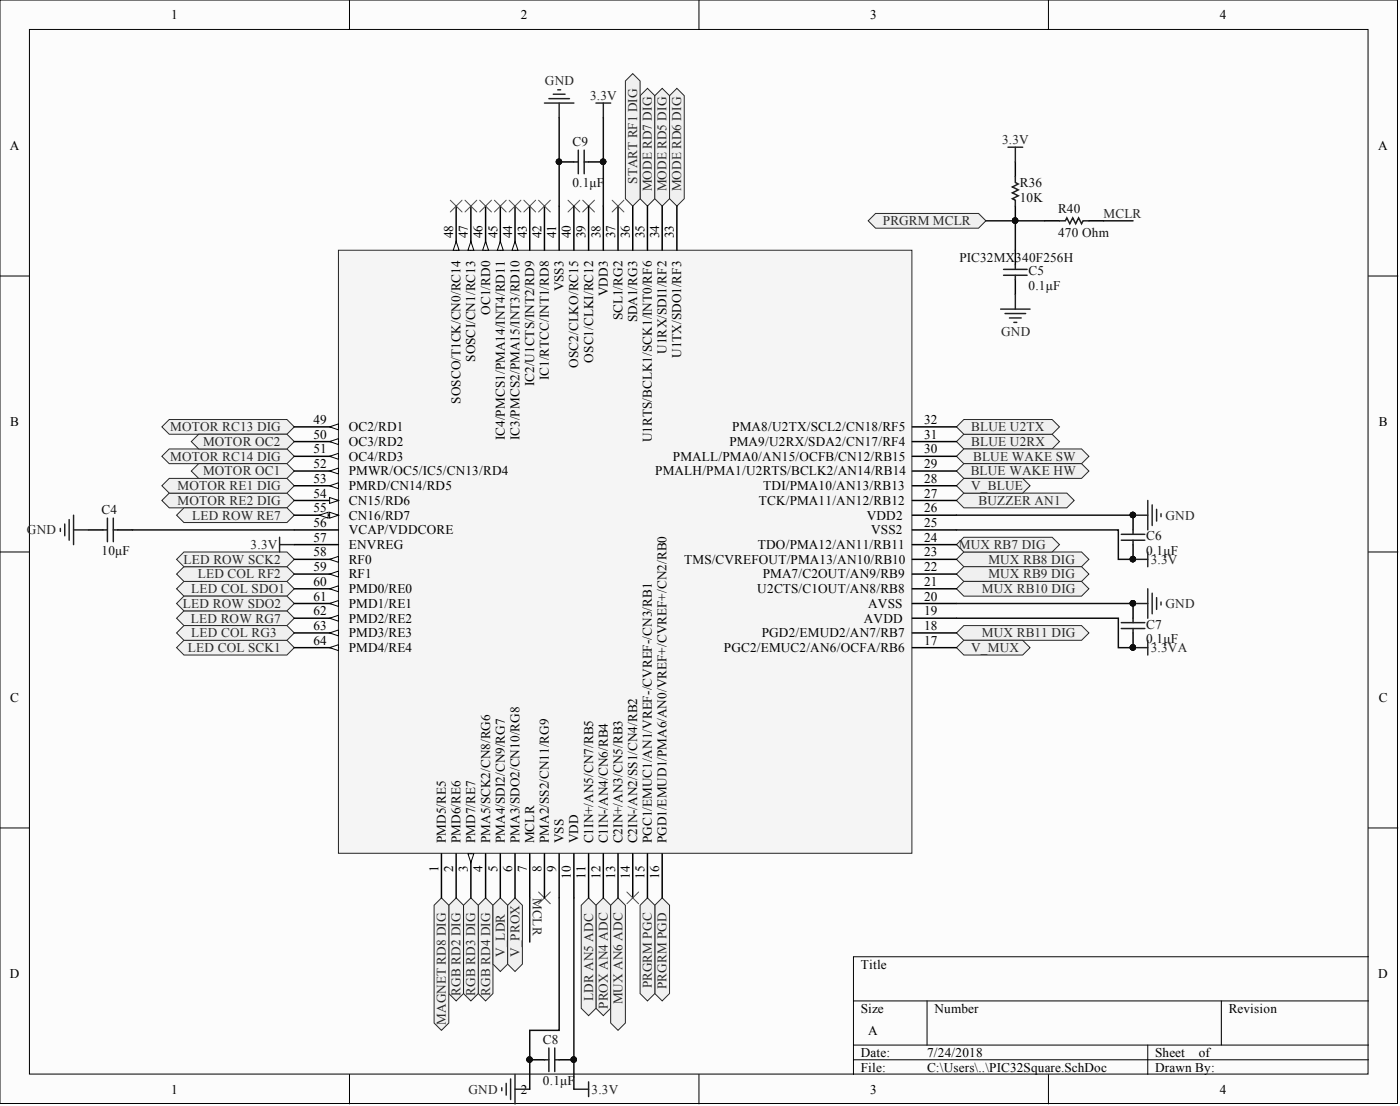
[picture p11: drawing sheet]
<svg xmlns="http://www.w3.org/2000/svg" width="241mm" height="190mm" viewBox="0 0 241 190" stroke-linecap="round" stroke-linejoin="round" font-family="sans-serif">
<defs><g id="words">
<g font-size="2.3">
<text x="29.5" y="3.3">1</text>
<text x="89.8" y="3.3">2</text>
<text x="150" y="3.3">3</text>
<text x="210.3" y="3.3">4</text>
<text x="1.7" y="25.8">A</text>
<text x="237.6" y="25.8">A</text>
<text x="78.1" y="41.1" transform="rotate(-90 78.1 41.1)">48</text>
<text x="80.7" y="41.1" transform="rotate(-90 80.7 41.1)">47</text>
<text x="83.2" y="41.1" transform="rotate(-90 83.2 41.1)">46</text>
<text x="85.7" y="41.1" transform="rotate(-90 85.7 41.1)">45</text>
<text x="88.3" y="41.1" transform="rotate(-90 88.3 41.1)">44</text>
<text x="90.8" y="41.1" transform="rotate(-90 90.8 41.1)">43</text>
<text x="93.3" y="41.1" transform="rotate(-90 93.3 41.1)">42</text>
<text x="95.9" y="41.1" transform="rotate(-90 95.9 41.1)">41</text>
<text x="98.4" y="41.1" transform="rotate(-90 98.4 41.1)">40</text>
<text x="100.9" y="41.1" transform="rotate(-90 100.9 41.1)">39</text>
<text x="103.5" y="41.1" transform="rotate(-90 103.5 41.1)">38</text>
<text x="106" y="41.1" transform="rotate(-90 106 41.1)">37</text>
<text x="108.6" y="41.1" transform="rotate(-90 108.6 41.1)">36</text>
<text x="111.1" y="41.1" transform="rotate(-90 111.1 41.1)">35</text>
<text x="113.6" y="41.1" transform="rotate(-90 113.6 41.1)">34</text>
<text x="116.2" y="41.1" transform="rotate(-90 116.2 41.1)">33</text>
<text x="97.1" y="50.2" transform="rotate(-90 97.1 50.2)">VSS3</text>
<text x="104.7" y="51" transform="rotate(-90 104.7 51)">VDD3</text>
<text x="84.5" y="54.2" transform="rotate(-90 84.5 54.2)">OC1/RD0</text>
<text x="107.3" y="55.2" transform="rotate(-90 107.3 55.2)">SCL1/RG2</text>
<text x="109.8" y="55.5" transform="rotate(-90 109.8 55.5)">SDA1/RG3</text>
<text x="81.9" y="62.3" transform="rotate(-90 81.9 62.3)">SOSCI/CN1/RC13</text>
<text x="94.6" y="65.5" transform="rotate(-90 94.6 65.5)">IC1/RTCC/INT1/RD8</text>
<text x="99.7" y="63.3" transform="rotate(-90 99.7 63.3)">OSC2/CLKO/RC15</text>
<text x="102.2" y="62.5" transform="rotate(-90 102.2 62.5)">OSC1/CLKI/RC12</text>
<text x="114.9" y="60.9" transform="rotate(-90 114.9 60.9)">U1RX/SDI1/RF2</text>
<text x="117.4" y="61.7" transform="rotate(-90 117.4 61.7)">U1TX/SDO1/RF3</text>
<text x="79.4" y="69.6" transform="rotate(-90 79.4 69.6)">SOSCO/T1CK/CN0/RC14</text>
<text x="92.1" y="66.5" transform="rotate(-90 92.1 66.5)">IC2/U1CTS/INT2/RD9</text>
<text x="1.8" y="73.4">B</text>
<text x="54" y="73">49</text>
<text x="54" y="75.6">50</text>
<text x="60.1" y="74.3">OC2/RD1</text>
<text x="60.1" y="76.8">OC3/RD2</text>
<text x="87" y="75.8" transform="rotate(-90 87 75.8)">IC4/PMCS1/PMA14/INT4/RD11</text>
<text x="89.5" y="75.8" transform="rotate(-90 89.5 75.8)">IC3/PMCS2/PMA15/INT3/RD10</text>
<text x="112.4" y="76.1" transform="rotate(-90 112.4 76.1)">U1RTS/BCLK1/SCK1/INT0/RF6</text>
<text x="125.7" y="76.8">PMA9/U2RX/SDA2/CN17/RF4</text>
<text x="126.2" y="74.3">PMA8/U2TX/SCL2/CN18/RF5</text>
<text x="159.3" y="75.6">31</text>
<text x="159.3" y="73">32</text>
<text x="237.6" y="73.4">B</text>
<text x="54" y="78.1">51</text>
<text x="54" y="80.6">52</text>
<text x="54" y="83.2">53</text>
<text x="60.1" y="79.4">OC4/RD3</text>
<text x="60.1" y="81.9">PMWR/OC5/IC5/CN13/RD4</text>
<text x="112.9" y="81.9">PMALH/PMA1/U2RTS/BCLK2/AN14/RB14</text>
<text x="116" y="79.4">PMALL/PMA0/AN15/OCFB/CN12/RB15</text>
<text x="159.3" y="83.2">28</text>
<text x="159.3" y="80.6">29</text>
<text x="159.3" y="78.1">30</text>
<text x="54" y="85.7">54</text>
<text x="54" y="88.2">55</text>
<text x="60.1" y="84.4">PMRD/CN14/RD5</text>
<text x="60.1" y="87">CN15/RD6</text>
<text x="60.1" y="89.5">CN16/RD7</text>
<text x="130.8" y="87">TCK/PMA11/AN12/RB12</text>
<text x="131.5" y="84.4">TDI/PMA10/AN13/RB13</text>
<text x="149.4" y="89.5">VDD2</text>
<text x="159.3" y="88.2">26</text>
<text x="159.3" y="85.7">27</text>
<text x="54" y="90.8">56</text>
<text x="54" y="93.3">57</text>
<text x="54" y="95.8">58</text>
<text x="60.1" y="92">VCAP/VDDCORE</text>
<text x="60.1" y="94.6">ENVREG</text>
<text x="130.6" y="94.6">TDO/PMA12/AN11/RB11</text>
<text x="150.1" y="92">VSS2</text>
<text x="159.3" y="95.8">23</text>
<text x="159.3" y="93.3">24</text>
<text x="159.3" y="90.8">25</text>
<text x="54" y="98.4">59</text>
<text x="54" y="100.9">60</text>
<text x="60.1" y="97.1">RF0</text>
<text x="60.1" y="99.6">RF1</text>
<text x="117.9" y="97.1">TMS/CVREFOUT/PMA13/AN10/RB10</text>
<text x="131.5" y="99.6">PMA7/C2OUT/AN9/RB9</text>
<text x="159.3" y="100.9">21</text>
<text x="159.3" y="98.4">22</text>
<text x="54" y="103.4">61</text>
<text x="54" y="106">62</text>
<text x="60.1" y="102.2">PMD0/RE0</text>
<text x="60.1" y="104.7">PMD1/RE1</text>
<text x="60.1" y="107.2">PMD2/RE2</text>
<text x="130.5" y="102.2">U2CTS/C1OUT/AN8/RB8</text>
<text x="148.9" y="107.2">AVDD</text>
<text x="149.6" y="104.7">AVSS</text>
<text x="159.3" y="106">19</text>
<text x="159.3" y="103.4">20</text>
<text x="54" y="108.5">63</text>
<text x="54" y="111">64</text>
<text x="60.1" y="109.8">PMD3/RE3</text>
<text x="60.1" y="112.3">PMD4/RE4</text>
<text x="124.8" y="112.3">PGC2/EMUC2/AN6/OCFA/RB6</text>
<text x="131.3" y="109.8">PGD2/EMUD2/AN7/RB7</text>
<text x="159.3" y="108.5">18</text>
<text x="159.3" y="111">17</text>
<text x="1.8" y="120.9">C</text>
<text x="237.6" y="120.9">C</text>
<text x="76.8" y="145.3" transform="rotate(-90 76.8 145.3)">PMD5/RE5</text>
<text x="79.4" y="145.3" transform="rotate(-90 79.4 145.3)">PMD6/RE6</text>
<text x="81.9" y="145.3" transform="rotate(-90 81.9 145.3)">PMD7/RE7</text>
<text x="84.5" y="145.3" transform="rotate(-90 84.5 145.3)">PMA5/SCK2/CN8/RG6</text>
<text x="87" y="145.3" transform="rotate(-90 87 145.3)">PMA4/SDI2/CN9/RG7</text>
<text x="89.5" y="145.3" transform="rotate(-90 89.5 145.3)">PMA3/SDO2/CN10/RG8</text>
<text x="92.1" y="145.3" transform="rotate(-90 92.1 145.3)">MCLR</text>
<text x="94.6" y="145.3" transform="rotate(-90 94.6 145.3)">PMA2/SS2/CN11/RG9</text>
<text x="97.1" y="145.3" transform="rotate(-90 97.1 145.3)">VSS</text>
<text x="99.7" y="145.3" transform="rotate(-90 99.7 145.3)">VDD</text>
<text x="102.2" y="145.3" transform="rotate(-90 102.2 145.3)">C1IN+/AN5/CN7/RB5</text>
<text x="104.7" y="145.3" transform="rotate(-90 104.7 145.3)">C1IN-/AN4/CN6/RB4</text>
<text x="107.3" y="145.3" transform="rotate(-90 107.3 145.3)">C2IN+/AN3/CN5/RB3</text>
<text x="109.8" y="145.3" transform="rotate(-90 109.8 145.3)">C2IN-/AN2/SS1/CN4/RB2</text>
<text x="112.4" y="145.3" transform="rotate(-90 112.4 145.3)">PGC1/EMUC1/AN1/VREF-/CVREF-/CN3/RB1</text>
<text x="114.9" y="145.3" transform="rotate(-90 114.9 145.3)">PGD1/EMUD1/PMA6/AN0/VREF+/CVREF+/CN2/RB0</text>
<text x="75.6" y="150.3" transform="rotate(-90 75.6 150.3)">1</text>
<text x="78.1" y="150.3" transform="rotate(-90 78.1 150.3)">2</text>
<text x="80.7" y="150.3" transform="rotate(-90 80.7 150.3)">3</text>
<text x="83.2" y="150.3" transform="rotate(-90 83.2 150.3)">4</text>
<text x="85.7" y="150.3" transform="rotate(-90 85.7 150.3)">5</text>
<text x="88.3" y="150.3" transform="rotate(-90 88.3 150.3)">6</text>
<text x="90.8" y="150.3" transform="rotate(-90 90.8 150.3)">7</text>
<text x="93.3" y="150.3" transform="rotate(-90 93.3 150.3)">8</text>
<text x="95.9" y="150.3" transform="rotate(-90 95.9 150.3)">9</text>
<text x="98.4" y="151.4" transform="rotate(-90 98.4 151.4)">10</text>
<text x="100.9" y="151.4" transform="rotate(-90 100.9 151.4)">11</text>
<text x="103.5" y="151.4" transform="rotate(-90 103.5 151.4)">12</text>
<text x="106" y="151.4" transform="rotate(-90 106 151.4)">13</text>
<text x="108.6" y="151.4" transform="rotate(-90 108.6 151.4)">14</text>
<text x="111.1" y="151.4" transform="rotate(-90 111.1 151.4)">15</text>
<text x="113.6" y="151.4" transform="rotate(-90 113.6 151.4)">16</text>
<text x="148.4" y="166.8">Title</text>
<text x="1.7" y="168.4">D</text>
<text x="237.6" y="168.4">D</text>
<text x="148.4" y="174.4">Size</text>
<text x="149.6" y="178.2">A</text>
<text x="161.1" y="174.4">Number</text>
<text x="211.8" y="174.4">Revision</text>
<text x="148.4" y="182">Date:</text>
<text x="148.4" y="184.6">File:</text>
<text x="159.8" y="182">7/24/2018</text>
<text x="159.8" y="184.6">C:\Users\..\PIC32Square.SchDoc</text>
<text x="199.1" y="182">Sheet</text>
<text x="199.1" y="184.6">Drawn By:</text>
<text x="206.6" y="182">of</text>
<text x="29.5" y="188.4">1</text>
<text x="89.8" y="188.4">2</text>
<text x="150" y="188.4">3</text>
<text x="210.3" y="188.4">4</text>
</g>
<g font-size="2.3" fill="#262626">
<text x="93.9" y="14.7">GND</text>
<text x="101.7" y="17.2">3.3V</text>
<text x="172.7" y="24.9">3.3V</text>
<text x="109.8" y="31.6" transform="rotate(-90 109.8 31.6)">START RF1 DIG</text>
<text x="112.4" y="33" transform="rotate(-90 112.4 33)">MODE RD7 DIG</text>
<text x="114.9" y="33" transform="rotate(-90 114.9 33)">MODE RD5 DIG</text>
<text x="117.4" y="33" transform="rotate(-90 117.4 33)">MODE RD6 DIG</text>
<text x="152.2" y="38.8">PRGRM MCLR</text>
<text x="190.2" y="37.5">MCLR</text>
<text x="172.5" y="57.8">GND</text>
<text x="29.3" y="74.3">MOTOR RC13 DIG</text>
<text x="35" y="76.8">MOTOR OC2</text>
<text x="167.4" y="76.8">BLUE U2RX</text>
<text x="167.4" y="74.3">BLUE U2TX</text>
<text x="29.3" y="79.4">MOTOR RC14 DIG</text>
<text x="35" y="81.9">MOTOR OC1</text>
<text x="167.3" y="81.9">BLUE WAKE HW</text>
<text x="167.7" y="79.4">BLUE WAKE SW</text>
<text x="30.6" y="87">MOTOR RE2 DIG</text>
<text x="30.6" y="84.4">MOTOR RE1 DIG</text>
<text x="33.1" y="89.5">LED ROW RE7</text>
<text x="167.4" y="84.4">V_BLUE</text>
<text x="168.7" y="87">BUZZER AN1</text>
<text x="200.9" y="89.5">GND</text>
<text x="4.6" y="92">GND</text>
<text x="43.2" y="94.6">3.3V</text>
<text x="165.3" y="94.6">MUX RB7 DIG</text>
<text x="31.6" y="97.1">LED ROW SCK2</text>
<text x="34.1" y="99.6">LED COL RF2</text>
<text x="170.4" y="97.1">MUX RB8 DIG</text>
<text x="170.4" y="99.6">MUX RB9 DIG</text>
<text x="198.3" y="97.1">3.3V</text>
<text x="31.5" y="104.7">LED ROW SDO2</text>
<text x="32.9" y="107.2">LED ROW RG7</text>
<text x="33" y="102.2">LED COL SDO1</text>
<text x="169.3" y="102.2">MUX RB10 DIG</text>
<text x="200.9" y="104.7">GND</text>
<text x="32.4" y="112.3">LED COL SCK1</text>
<text x="33" y="109.8">LED COL RG3</text>
<text x="167.4" y="112.3">V_MUX</text>
<text x="169.3" y="109.8">MUX RB11 DIG</text>
<text x="198.3" y="112.3">3.3VA</text>
<text x="91.8" y="154.7" transform="rotate(90 91.8 154.7)">MCLR</text>
<text x="87" y="164.8" transform="rotate(-90 87 164.8)">V_LDR</text>
<text x="89.5" y="164.8" transform="rotate(-90 89.5 164.8)">V_PROX</text>
<text x="79.4" y="171.5" transform="rotate(-90 79.4 171.5)">RGB RD2 DIG</text>
<text x="81.9" y="171.5" transform="rotate(-90 81.9 171.5)">RGB RD3 DIG</text>
<text x="84.5" y="171.5" transform="rotate(-90 84.5 171.5)">RGB RD4 DIG</text>
<text x="102.2" y="172.4" transform="rotate(-90 102.2 172.4)">LDR AN5 ADC</text>
<text x="104.7" y="173.8" transform="rotate(-90 104.7 173.8)">PROX AN4 ADC</text>
<text x="107.3" y="173" transform="rotate(-90 107.3 173)">MUX AN6 ADC</text>
<text x="112.4" y="170.2" transform="rotate(-90 112.4 170.2)">PRGRM PGC</text>
<text x="114.9" y="170.4" transform="rotate(-90 114.9 170.4)">PRGRM PGD</text>
<text x="76.8" y="176.5" transform="rotate(-90 76.8 176.5)">MAGNET RD8 DIG</text>
<text x="80.7" y="188.4">GND</text>
<text x="102" y="188.4">3.3V</text>
</g>
<g font-size="2.3" fill="#0e0e0e">
<text x="98.7" y="25.1">C9</text>
<text x="98.7" y="32.2">0.1μF</text>
<text x="175.8" y="32.2">R36</text>
<text x="175.8" y="34.7">10K</text>
<text x="182.4" y="36.8">R40</text>
<text x="182.4" y="40.8">470 Ohm</text>
<text x="165.4" y="45.1">PIC32MX340F256H</text>
<text x="177.3" y="47.4">C5</text>
<text x="177.3" y="49.9">0.1μF</text>
<text x="17.5" y="88.5">C4</text>
<text x="17.5" y="95.6">10μF</text>
<text x="197.6" y="93">C6</text>
<text x="197.6" y="95.6">0.1μF</text>
<text x="197.6" y="108.3">C7</text>
<text x="197.6" y="110.8">0.1μF</text>
<text x="93.6" y="179.8">C8</text>
<text x="93.6" y="186.9">0.1μF</text>
</g>
</g></defs>
<g fill="#fcfcfc" stroke="#000" stroke-width=".17">
<path d="M0 0h240.9v190.1h-240.9z"/>
<path d="M5.1 5.1h230.7v179.9h-230.7z"/>
</g>
<g fill="none" stroke="#000" stroke-width=".17">
<path d="M60.2 0v5.1M120.5 0v5.1M180.7 0v5.1M0 47.5h5.1M235.9 47.5h5M0 95.1h5.1M235.9 95.1h5M0 142.6h5.1M235.9 142.6h5M147.1 172.4h88.8M159.8 172.4v7.6M210.5 172.4v7.6"/>
<path d="M235.9 164.8h-88.8v20.3M60.2 185.1v5M120.5 185.1v5M147.1 180h88.8M147.1 182.5h88.8M180.7 185.1v5M197.8 180v5.1"/>
</g>
<g fill="#f0f0f0" stroke="#262626" stroke-width=".17">
<path d="M30.4 101.4l1.3-1.3h17.8l1.2 1.3-1.2 1.3h-17.8z" fill-rule="evenodd"/>
<path d="M30.4 111.6l1.3-1.3h17.8l1.2 1.3-1.2 1.2h-17.8z" fill-rule="evenodd"/>
<path d="M30.4 106.5l1.3-1.3h17.8l1.2 1.3-1.2 1.3h-17.8z" fill-rule="evenodd"/>
<path d="M110.3 16.5l1.3-1.3 1.3 1.3v17.7l-1.3 1.3-1.3-1.3z" fill-rule="evenodd"/>
<path d="M115.4 16.5l1.3-1.3 1.2 1.3v17.7l-1.2 1.3-1.3-1.3z" fill-rule="evenodd"/>
<path d="M112.9 16.5l1.2-1.3 1.3 1.3v17.7l-1.3 1.3-1.2-1.3z" fill-rule="evenodd"/>
<path d="M82.4 155.9l1.3-1.2 1.3 1.2v15.2l-1.3 1.3-1.3-1.3z" fill-rule="evenodd"/>
<path d="M79.9 155.9l1.3-1.2 1.2 1.2v15.2l-1.2 1.3-1.3-1.3z" fill-rule="evenodd"/>
<path d="M77.4 155.9l1.2-1.2 1.3 1.2v15.2l-1.3 1.3-1.2-1.3z" fill-rule="evenodd"/>
<path d="M27.9 78.6l1.3-1.3h20.3l1.2 1.3-1.2 1.3h-20.3z" fill-rule="evenodd"/>
<path d="M27.9 73.5l1.3-1.2h20.3l1.2 1.2-1.2 1.3h-20.3z" fill-rule="evenodd"/>
<path d="M27.9 86.2l1.3-1.3h20.3l1.2 1.3-1.2 1.3h-20.3z" fill-rule="evenodd"/>
<path d="M27.9 83.7l1.3-1.3h20.3l1.2 1.3-1.2 1.2h-20.3z" fill-rule="evenodd"/>
<path d="M30.4 109l1.3-1.2h17.8l1.2 1.2-1.2 1.3h-17.8z" fill-rule="evenodd"/>
<path d="M30.4 88.7l1.3-1.2h17.8l1.2 1.2-1.2 1.3h-17.8z" fill-rule="evenodd"/>
<path d="M30.4 98.9l1.3-1.3h17.8l1.2 1.3-1.2 1.2h-17.8z" fill-rule="evenodd"/>
<path d="M74.8 155.9l1.3-1.2 1.3 1.2v20.3l-1.3 1.3-1.3-1.3z" fill-rule="evenodd"/>
<path d="M30.4 103.9l1.3-1.2h17.8l1.2 1.2-1.2 1.3h-17.8z" fill-rule="evenodd"/>
<path d="M30.4 96.3l1.3-1.2h17.8l1.2 1.2-1.2 1.3h-17.8z" fill-rule="evenodd"/>
<path d="M33 76.1l1.2-1.3h15.3l1.2 1.3-1.2 1.2h-15.3z" fill-rule="evenodd"/>
<path d="M102.7 155.9l1.3-1.2 1.3 1.2v17.8l-1.3 1.2-1.3-1.2z" fill-rule="evenodd"/>
<path d="M164.9 86.2l1.2-1.3h17.8l1.2 1.3-1.2 1.3h-17.8z" fill-rule="evenodd"/>
<path d="M33 81.1l1.2-1.2h15.3l1.2 1.2-1.2 1.3h-15.3z" fill-rule="evenodd"/>
<path d="M100.2 155.9l1.2-1.2 1.3 1.2v17.8l-1.3 1.2-1.2-1.2z" fill-rule="evenodd"/>
<path d="M164.9 96.3l1.2-1.2h20.3l1.3 1.2-1.3 1.3h-20.3z" fill-rule="evenodd"/>
<path d="M164.9 98.9l1.2-1.3h20.3l1.3 1.3-1.3 1.2h-20.3z" fill-rule="evenodd"/>
<path d="M164.9 101.4l1.2-1.3h20.3l1.3 1.3-1.3 1.3h-20.3z" fill-rule="evenodd"/>
<path d="M164.9 109l1.2-1.2h20.3l1.3 1.2-1.3 1.3h-20.3z" fill-rule="evenodd"/>
<path d="M164.9 76.1l1.2-1.3h15.2l1.3 1.3-1.3 1.2h-15.2z" fill-rule="evenodd"/>
<path d="M164.9 73.5l1.2-1.2h15.2l1.3 1.2-1.3 1.3h-15.2z" fill-rule="evenodd"/>
</g>
<path d="M97.9 34.5l2 2M99.9 34.5l-2 2M100.4 34.5l2.1 2M102.5 34.5l-2.1 2M92.8 153.6l2.1 2.1M94.9 153.6l-2.1 2.1" fill="none" stroke="#4c4c4c" stroke-width=".17"/>
<g fill="#f0f0f0" stroke="#262626" stroke-width=".17">
<path d="M164.9 78.6l1.2-1.3h20.3l1.3 1.3-1.3 1.3h-20.3z" fill-rule="evenodd"/>
<path d="M164.9 81.1l1.2-1.2h20.3l1.3 1.2-1.3 1.3h-20.3z" fill-rule="evenodd"/>
<path d="M164.9 93.8l1.2-1.3h15.2l1.3 1.3-1.3 1.3h-15.2z" fill-rule="evenodd"/>
<path d="M105.3 155.9l1.2-1.2 1.3 1.2v20.3l-1.3 1.3-1.2-1.3z" fill-rule="evenodd"/>
</g>
<path d="M96.4 27.9h2.5M101.4 27.9h2.6M175 27.9v2.5M175 35.5v2.5M175 43.1v2.5M175 48.2v2.5M15.2 91.3h2.6M20.3 91.3h2.5M195.3 88.7v2.6M195.3 93.8v2.5M91.3 182.5h2.5M96.4 182.5h2.5" fill="none" stroke="#000" stroke-width=".25"/>
<g fill="none" stroke="#1c1c1c" stroke-width=".25">
<path d="M98.9 27.9h.8M99.7 25.9v4M100.7 25.9v4M100.7 27.9h.7M175 30.4v1l.5 .3-1 .5 1 .5-1 .5 1 .5-1 .5 .5 .3v1M173 47.4h4M173 46.4h4M175 45.6v.8M175 47.4v.8M17.8 91.3h.7M18.5 89.2v4.1M19.5 89.2v4.1"/>
<path d="M19.5 91.3h.8M193.3 92h4M193.3 93h4M195.3 91.3v.7M195.3 93v.8M93.8 182.5h.8M94.6 180.5v4.1M95.6 180.5v4.1M95.6 182.5h.8"/>
</g>
<g fill="#0e0e0e" stroke="#0e0e0e" stroke-width=".17">
<circle cx="175" cy="38" r=".47"/>
<circle cx="195.3" cy="96.3" r=".47"/>
<circle cx="195.3" cy="88.7" r=".47"/>
<circle cx="98.9" cy="182.5" r=".47"/>
<circle cx="91.3" cy="182.5" r=".47"/>
<circle cx="96.3" cy="27.9" r=".47"/>
<circle cx="103.9" cy="27.9" r=".47"/>
</g>
<g fill="none" stroke="#262626" stroke-width=".25">
<path d="M93.8 17.8h5.1M94.6 17h3.6M95.4 16.2h2M96.1 15.5h.5M96.4 17.8v2.5M172.5 53.2h5M173.2 54h3.6M174 54.8h2M174.7 55.5h.6M175 50.7v2.5M10.4 91v.5M11.2 90.3v2"/>
<path d="M11.9 89.5v3.5M12.7 88.7v5.1M12.7 91.3h2.5"/>
</g>
<path d="M149.6 38l1.3-1.2h17.8l1.2 1.2-1.2 1.3h-17.8z" fill-rule="evenodd" fill="#f0f0f0" stroke="#262626" stroke-width=".17"/>
<path d="M180.1 38h2.5M187.7 38h2.5" fill="none" stroke="#000" stroke-width=".25"/>
<path d="M182.6 38h1l.3-.5 .5 1 .5-1 .5 1 .5-1 .5 1 .3-.5h1" fill="none" stroke="#1c1c1c" stroke-width=".25"/>
<g fill="#f0f0f0" stroke="#262626" stroke-width=".17">
<path d="M112.9 155.9l1.2-1.2 1.3 1.2v15.2l-1.3 1.3-1.2-1.3z" fill-rule="evenodd"/>
<path d="M110.3 155.9l1.3-1.2 1.3 1.2v15.2l-1.3 1.3-1.3-1.3z" fill-rule="evenodd"/>
</g>
<path d="M102.7 17.8h2.6M104 17.8v2.5M173.7 25.4h2.6M175 25.4v2.5M48.2 92.5v2.6M48.2 93.8h2.5" fill="none" stroke="#262626" stroke-width=".25"/>
<g fill="#f0f0f0" stroke="#262626" stroke-width=".17">
<path d="M85 155.9l1.2-1.2 1.3 1.2v10.2l-1.3 1.2-1.2-1.2z" fill-rule="evenodd"/>
<path d="M87.5 155.9l1.3-1.2 1.2 1.2v10.2l-1.2 1.2-1.3-1.2z" fill-rule="evenodd"/>
<path d="M164.9 83.7l1.2-1.3h10.2l1.2 1.3-1.2 1.2h-10.2z" fill-rule="evenodd"/>
<path d="M164.9 111.6l1.2-1.3h10.2l1.2 1.3-1.2 1.2h-10.2z" fill-rule="evenodd"/>
</g>
<path d="M58.3 43.1h98.9v103.9h-98.9z" fill="#f5f5f5" stroke="#262626" stroke-width=".17"/>
<path d="M76.1 147v7.7M78.6 147v7.7M81.2 147v7.7" fill="none" stroke="#000" stroke-width=".25"/>
<path d="M80.7 147h1l-.5 1.6z" fill="#fcfcfc" stroke="#000" stroke-width=".17"/>
<g fill="none" stroke="#000" stroke-width=".25">
<path d="M88.8 35.5v7.6M91.3 35.5v7.6M93.8 35.5v7.6M96.4 35.5v7.6M98.9 35.5v7.6M101.4 35.5v7.6M104 35.5v7.6M106.5 35.5v7.6M109.1 35.5v7.6M111.6 35.5v7.6M114.1 35.5v7.6M116.7 35.5v7.6"/>
<path d="M157.2 78.6h7.7M157.2 76.1h7.7M157.2 73.5h7.7M157.2 98.9h7.7M157.2 96.3h7.7M157.2 93.8h7.7M157.2 91.3h7.7M157.2 88.7h7.7M157.2 86.2h7.7M157.2 83.7h7.7M157.2 81.1h7.7M157.2 109h7.7"/>
<path d="M157.2 106.5h7.7M157.2 103.9h7.7M157.2 101.4h7.7M83.7 147v7.7M86.2 147v7.7M88.8 147v7.7M91.3 147v7.7M93.8 147v7.7M96.4 147v7.7M98.9 147v7.7M101.4 147v7.7M104 147v7.7"/>
<path d="M106.5 147v7.7M109.1 147v7.7M111.6 147v7.7M114.1 147v7.7"/>
</g>
<path d="M88.8 41.6l.5 1.5h-1z" fill="#fcfcfc" stroke="#000" stroke-width=".17"/>
<path d="M86.2 35.5v7.6" fill="none" stroke="#000" stroke-width=".25"/>
<path d="M86.2 41.6l.5 1.5h-1z" fill="#fcfcfc" stroke="#000" stroke-width=".17"/>
<path d="M83.7 35.5v7.6" fill="none" stroke="#000" stroke-width=".25"/>
<path d="M83.7 41.6l.5 1.5h-1z" fill="#fcfcfc" stroke="#000" stroke-width=".17"/>
<path d="M81.2 35.5v7.6" fill="none" stroke="#000" stroke-width=".25"/>
<path d="M81.2 41.6l.5 1.5h-1z" fill="#fcfcfc" stroke="#000" stroke-width=".17"/>
<path d="M78.6 35.5v7.6" fill="none" stroke="#000" stroke-width=".25"/>
<path d="M78.6 41.6l.5 1.5h-1z" fill="#fcfcfc" stroke="#000" stroke-width=".17"/>
<path d="M50.7 73.5h7.6" fill="none" stroke="#000" stroke-width=".25"/>
<path d="M56.8 73.5l1.5-.5v1z" fill="#fcfcfc" stroke="#000" stroke-width=".17"/>
<path d="M50.7 76.1h7.6" fill="none" stroke="#000" stroke-width=".25"/>
<path d="M56.8 76.1l1.5-.5v1z" fill="#fcfcfc" stroke="#000" stroke-width=".17"/>
<path d="M50.7 78.6h7.6" fill="none" stroke="#000" stroke-width=".25"/>
<path d="M56.8 78.6l1.5-.5v1z" fill="#fcfcfc" stroke="#000" stroke-width=".17"/>
<path d="M50.7 81.1h7.6" fill="none" stroke="#000" stroke-width=".25"/>
<path d="M56.8 81.1l1.5-.5v1z" fill="#fcfcfc" stroke="#000" stroke-width=".17"/>
<path d="M50.7 83.7h7.6" fill="none" stroke="#000" stroke-width=".25"/>
<path d="M56.8 83.7l1.5-.5v1z" fill="#fcfcfc" stroke="#000" stroke-width=".17"/>
<path d="M50.7 86.2h7.6" fill="none" stroke="#000" stroke-width=".25"/>
<path d="M56.8 85.7l1.5 .5-1.5 .5z" fill="#fcfcfc" stroke="#000" stroke-width=".17"/>
<path d="M50.7 88.7h7.6" fill="none" stroke="#000" stroke-width=".25"/>
<g fill="#fcfcfc" stroke="#000" stroke-width=".17">
<path d="M56.8 88.2l1.5 .5-1.5 .5z"/>
<path d="M55 88.7l1.6-.5v1z"/>
</g>
<path d="M50.7 91.3h7.6M50.7 93.8h7.6M50.7 96.3h7.6" fill="none" stroke="#000" stroke-width=".25"/>
<path d="M56.8 96.3l1.5-.5v1.1z" fill="#fcfcfc" stroke="#000" stroke-width=".17"/>
<path d="M50.7 98.9h7.6" fill="none" stroke="#000" stroke-width=".25"/>
<path d="M56.8 98.9l1.5-.5v1z" fill="#fcfcfc" stroke="#000" stroke-width=".17"/>
<path d="M50.7 101.4h7.6" fill="none" stroke="#000" stroke-width=".25"/>
<path d="M56.8 101.4l1.5-.5v1z" fill="#fcfcfc" stroke="#000" stroke-width=".17"/>
<path d="M50.7 103.9h7.6" fill="none" stroke="#000" stroke-width=".25"/>
<path d="M56.8 103.9l1.5-.5v1.1z" fill="#fcfcfc" stroke="#000" stroke-width=".17"/>
<path d="M50.7 106.5h7.6" fill="none" stroke="#000" stroke-width=".25"/>
<path d="M56.8 106.5l1.5-.5v1z" fill="#fcfcfc" stroke="#000" stroke-width=".17"/>
<path d="M50.7 109h7.6" fill="none" stroke="#000" stroke-width=".25"/>
<path d="M56.8 109l1.5-.5v1z" fill="#fcfcfc" stroke="#000" stroke-width=".17"/>
<path d="M50.7 111.6h7.6" fill="none" stroke="#000" stroke-width=".25"/>
<path d="M56.8 111.6l1.5-.6v1.1z" fill="#fcfcfc" stroke="#000" stroke-width=".17"/>
<path d="M157.2 111.6h7.7M195.3 103.9v2.6M195.3 109v2.6" fill="none" stroke="#000" stroke-width=".25"/>
<g fill="#0e0e0e" stroke="#0e0e0e" stroke-width=".17">
<circle cx="195.3" cy="111.5" r=".47"/>
<circle cx="195.3" cy="103.9" r=".47"/>
<circle cx="195.3" cy="88.7" r=".47"/>
<circle cx="195.3" cy="96.3" r=".47"/>
</g>
<path d="M193.3 107.2h4M193.3 108.3h4M195.3 106.5v.7M195.3 108.3v.7" fill="none" stroke="#1c1c1c" stroke-width=".25"/>
<g fill="none" stroke="#262626" stroke-width=".25">
<path d="M195.3 88.7h2.5M195.3 96.3h2.5M197.8 86.2v5.1M197.8 95.1v2.5M198.6 87v3.5M199.3 87.7v2.1M200.1 88.5v.5M195.3 103.9h2.5M195.3 111.6h2.5M197.8 101.4v5.1M197.8 110.3v2.5M198.6 102.2v3.5"/>
<path d="M199.3 102.9v2.1M200.1 103.7v.5M86.5 187.4v.5M87.2 186.6v2M88 185.8v3.6M88.8 185.1v5M88.8 187.6h2.5M98.9 187.6h2.5M101.4 186.3v2.6"/>
</g>
<path d="M107.8 13.9l1.3-1.2 1.2 1.2v20.3l-1.2 1.3-1.3-1.3z" fill-rule="evenodd" fill="#f0f0f0" stroke="#262626" stroke-width=".17"/>
<g fill="none" stroke="#0e0e0e" stroke-width=".25">
<path d="M96.4 20.3v15.2M104 20.3v15.2M169.9 38h10.2M175 38v5.1M190.2 38h5.1M22.8 91.3h27.9M164.9 91.3h27.9v5h2.5M164.9 88.7h30.4M164.9 106.5h27.9v5.1h2.5M164.9 103.9h30.4M91.3 154.7v7.6M96.4 154.7v22.8h-5.1v10.1"/>
<path d="M98.9 154.7v32.9"/>
</g>
<g fill="#0e0e0e" stroke="#0e0e0e" stroke-width=".17">
<circle cx="175" cy="38" r=".47"/>
<circle cx="103.9" cy="27.9" r=".47"/>
<circle cx="96.3" cy="27.9" r=".47"/>
<circle cx="195.3" cy="103.9" r=".47"/>
<circle cx="195.3" cy="111.5" r=".47"/>
<circle cx="195.3" cy="88.7" r=".47"/>
<circle cx="195.3" cy="96.3" r=".47"/>
<circle cx="91.3" cy="182.5" r=".47"/>
<circle cx="98.9" cy="182.5" r=".47"/>
</g>
<g fill="none" stroke="#4c4c4c" stroke-width=".17">
<path d="M77.6 34.5l2 2M79.6 34.5l-2 2M80.1 34.5l2.1 2M82.2 34.5l-2.1 2M82.7 34.5l2 2M84.7 34.5l-2 2M85.2 34.5l2 2M87.2 34.5l-2 2M87.8 34.5l2 2M89.8 34.5l-2 2M90.3 34.5l2 2M92.3 34.5l-2 2"/>
<path d="M92.8 34.5l2.1 2M94.9 34.5l-2.1 2M105.5 34.5l2 2M107.5 34.5l-2 2M108 153.6l2.1 2.1M110.1 153.6l-2.1 2.1"/>
</g>
<use href="#words"/>
</svg>
